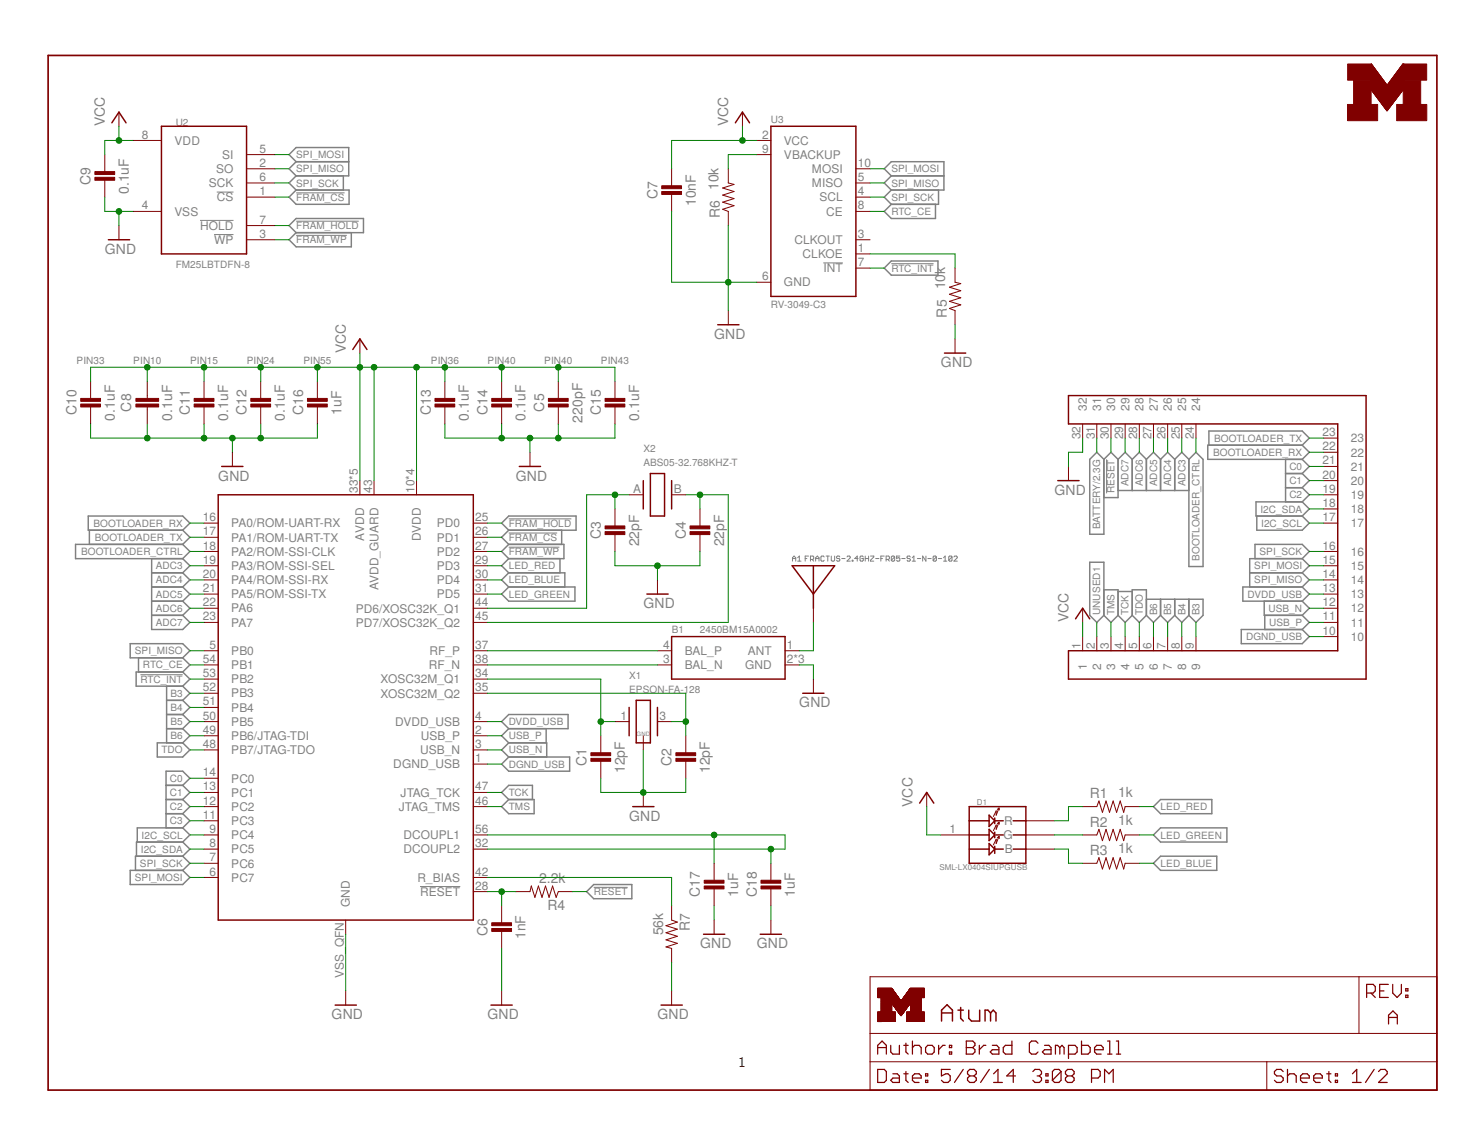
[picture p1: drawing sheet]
<svg xmlns="http://www.w3.org/2000/svg" width="279mm" height="216mm" viewBox="0 0 279 216" stroke-linecap="round" stroke-linejoin="round" font-family="sans-serif">
<defs><g id="words">
<text font-size="2.7" x="139" y="200.9">1</text>
<g font-size="2.6" fill="#808080">
<text x="19.7" y="23.8" transform="rotate(-90 19.7 23.8)">VCC</text>
<text x="137.1" y="23.8" transform="rotate(-90 137.1 23.8)">VCC</text>
<text x="17.1" y="34.8" transform="rotate(-90 17.1 34.8)">C9</text>
<text x="135.3" y="35.8" transform="rotate(-90 135.3 35.8)">10k</text>
<text x="24.3" y="36.5" transform="rotate(-90 24.3 36.5)">0.1uF</text>
<text x="123.8" y="37.5" transform="rotate(-90 123.8 37.5)">C7</text>
<text x="131" y="38.8" transform="rotate(-90 131 38.8)">10nF</text>
<text x="135.6" y="41.1" transform="rotate(-90 135.6 41.1)">R6</text>
<text x="19.7" y="47.8">GND</text>
<text x="177.9" y="54.5" transform="rotate(-90 177.9 54.5)">10k</text>
<text x="178.2" y="59.8" transform="rotate(-90 178.2 59.8)">R5</text>
<text x="134.5" y="63.8">GND</text>
<text x="65.1" y="66.4" transform="rotate(-90 65.1 66.4)">VCC</text>
<text x="177.2" y="69.1">GND</text>
<text x="24.7" y="77.5" transform="rotate(-90 24.7 77.5)">C8</text>
<text x="102.4" y="77.5" transform="rotate(-90 102.4 77.5)">C5</text>
<text x="14.4" y="78.2" transform="rotate(-90 14.4 78.2)">C10</text>
<text x="21.6" y="79.2" transform="rotate(-90 21.6 79.2)">0.1uF</text>
<text x="32.4" y="79.2" transform="rotate(-90 32.4 79.2)">0.1uF</text>
<text x="35.7" y="78.2" transform="rotate(-90 35.7 78.2)">C11</text>
<text x="42.9" y="79.2" transform="rotate(-90 42.9 79.2)">0.1uF</text>
<text x="46.4" y="78.2" transform="rotate(-90 46.4 78.2)">C12</text>
<text x="53.6" y="79.2" transform="rotate(-90 53.6 79.2)">0.1uF</text>
<text x="57.1" y="78.2" transform="rotate(-90 57.1 78.2)">C16</text>
<text x="64.3" y="78.1" transform="rotate(-90 64.3 78.1)">1uF</text>
<text x="81.1" y="78.2" transform="rotate(-90 81.1 78.2)">C13</text>
<text x="88.3" y="79.2" transform="rotate(-90 88.3 79.2)">0.1uF</text>
<text x="91.8" y="78.2" transform="rotate(-90 91.8 78.2)">C14</text>
<text x="99" y="79.2" transform="rotate(-90 99 79.2)">0.1uF</text>
<text x="109.6" y="79.5" transform="rotate(-90 109.6 79.5)">220pF</text>
<text x="113.1" y="78.2" transform="rotate(-90 113.1 78.2)">C15</text>
<text x="120.3" y="79.2" transform="rotate(-90 120.3 79.2)">0.1uF</text>
<text x="41.1" y="90.5">GND</text>
<text x="97.1" y="90.5">GND</text>
<text x="198.5" y="93.1">GND</text>
<text x="113.1" y="101.5" transform="rotate(-90 113.1 101.5)">C3</text>
<text x="129.1" y="101.5" transform="rotate(-90 129.1 101.5)">C4</text>
<text x="120.3" y="102.8" transform="rotate(-90 120.3 102.8)">22pF</text>
<text x="136.3" y="102.8" transform="rotate(-90 136.3 102.8)">22pF</text>
<text x="121.1" y="114.5">GND</text>
<text x="201.2" y="117.1" transform="rotate(-90 201.2 117.1)">VCC</text>
<text x="150.5" y="133.2">GND</text>
<text x="110.4" y="144.2" transform="rotate(-90 110.4 144.2)">C1</text>
<text x="117.6" y="145.5" transform="rotate(-90 117.6 145.5)">12pF</text>
<text x="126.5" y="144.2" transform="rotate(-90 126.5 144.2)">C2</text>
<text x="133.7" y="145.5" transform="rotate(-90 133.7 145.5)">12pF</text>
<text x="210.5" y="150">1k</text>
<text x="118.5" y="154.5">GND</text>
<text x="171.8" y="151.8" transform="rotate(-90 171.8 151.8)">VCC</text>
<text x="205.2" y="150.3">R1</text>
<text x="205.2" y="155.6">R2</text>
<text x="210.5" y="155.3">1k</text>
<text x="205.2" y="160.9">R3</text>
<text x="210.5" y="160.6">1k</text>
<text x="101.5" y="166.2">2.2k</text>
<text x="103.1" y="171.3">R4</text>
<text x="131.8" y="168.9" transform="rotate(-90 131.8 168.9)">C17</text>
<text x="139" y="168.8" transform="rotate(-90 139 168.8)">1uF</text>
<text x="142.5" y="168.9" transform="rotate(-90 142.5 168.9)">C18</text>
<text x="149.7" y="168.8" transform="rotate(-90 149.7 168.8)">1uF</text>
<text x="91.8" y="176.2" transform="rotate(-90 91.8 176.2)">C6</text>
<text x="99" y="176.8" transform="rotate(-90 99 176.8)">1nF</text>
<text x="124.8" y="176.1" transform="rotate(-90 124.8 176.1)">56k</text>
<text x="129.9" y="175.2" transform="rotate(-90 129.9 175.2)">R7</text>
<text x="131.8" y="178.5">GND</text>
<text x="142.5" y="178.5">GND</text>
<text x="62.4" y="191.9">GND</text>
<text x="91.8" y="191.9">GND</text>
<text x="123.8" y="191.9">GND</text>
</g>
<g font-size="2.2" fill="#808080">
<text x="26.7" y="26.1">8</text>
<text x="32.9" y="27.2">VDD</text>
<text x="41.8" y="29.9">SI</text>
<text x="48.9" y="28.7">5</text>
<text x="143.5" y="26.1">2</text>
<text x="143.5" y="28.7">9</text>
<text x="147.6" y="27.2">VCC</text>
<text x="147.6" y="29.9">VBACKUP</text>
<text x="39.3" y="35.3">SCK</text>
<text x="40.7" y="32.6">SO</text>
<text x="48.9" y="31.4">2</text>
<text x="48.9" y="34.1">6</text>
<text x="152.9" y="32.6">MOSI</text>
<text x="152.9" y="35.3">MISO</text>
<text x="161.5" y="31.4">10</text>
<text x="161.5" y="34.1">5</text>
<text x="26.7" y="39.4">4</text>
<text x="32.9" y="40.6">VSS</text>
<text x="40.8" y="37.9">CS</text>
<text x="48.9" y="36.7">1</text>
<text x="154.3" y="37.9">SCL</text>
<text x="155.5" y="40.6">CE</text>
<text x="161.5" y="36.7">4</text>
<text x="161.5" y="39.4">8</text>
<text x="37.7" y="43.3">HOLD</text>
<text x="40.3" y="45.9">WP</text>
<text x="48.9" y="42.1">7</text>
<text x="48.9" y="44.7">3</text>
<text x="149.6" y="45.9">CLKOUT</text>
<text x="161.5" y="44.7">3</text>
<text x="161.5" y="47.4">1</text>
<text x="143.5" y="52.7">6</text>
<text x="147.6" y="53.9">GND</text>
<text x="151.1" y="48.6">CLKOE</text>
<text x="155" y="51.3">INT</text>
<text x="161.5" y="50.1">7</text>
<text x="204.6" y="77.3" transform="rotate(-90 204.6 77.3)">32</text>
<text x="207.3" y="77.3" transform="rotate(-90 207.3 77.3)">31</text>
<text x="210" y="77.3" transform="rotate(-90 210 77.3)">30</text>
<text x="212.6" y="77.3" transform="rotate(-90 212.6 77.3)">29</text>
<text x="215.3" y="77.3" transform="rotate(-90 215.3 77.3)">28</text>
<text x="218" y="77.3" transform="rotate(-90 218 77.3)">27</text>
<text x="220.6" y="77.3" transform="rotate(-90 220.6 77.3)">26</text>
<text x="223.3" y="77.3" transform="rotate(-90 223.3 77.3)">25</text>
<text x="226" y="77.3" transform="rotate(-90 226 77.3)">24</text>
<text x="203.5" y="82.7" transform="rotate(-90 203.5 82.7)">32</text>
<text x="206.1" y="82.7" transform="rotate(-90 206.1 82.7)">31</text>
<text x="208.8" y="82.7" transform="rotate(-90 208.8 82.7)">30</text>
<text x="211.5" y="82.7" transform="rotate(-90 211.5 82.7)">29</text>
<text x="214.1" y="82.7" transform="rotate(-90 214.1 82.7)">28</text>
<text x="216.8" y="82.7" transform="rotate(-90 216.8 82.7)">27</text>
<text x="219.5" y="82.7" transform="rotate(-90 219.5 82.7)">26</text>
<text x="222.1" y="82.7" transform="rotate(-90 222.1 82.7)">25</text>
<text x="224.8" y="82.7" transform="rotate(-90 224.8 82.7)">24</text>
<text x="249" y="82.1">23</text>
<text x="254.3" y="83.3">23</text>
<text x="249" y="87.4">21</text>
<text x="249" y="84.8">22</text>
<text x="254.3" y="88.6">21</text>
<text x="254.3" y="85.9">22</text>
<text x="67.4" y="92.8" transform="rotate(-90 67.4 92.8)">33*5</text>
<text x="70.1" y="92.8" transform="rotate(-90 70.1 92.8)">43</text>
<text x="78.1" y="92.8" transform="rotate(-90 78.1 92.8)">10*4</text>
<text x="119.2" y="92.8">A</text>
<text x="126.8" y="92.8">B</text>
<text x="249" y="95.4">18</text>
<text x="249" y="92.8">19</text>
<text x="249" y="90.1">20</text>
<text x="254.3" y="93.9">19</text>
<text x="254.3" y="91.3">20</text>
<text x="38.2" y="98.1">16</text>
<text x="38.2" y="100.8">17</text>
<text x="43.5" y="99.3">PA0/ROM-UART-RX</text>
<text x="43.5" y="101.9">PA1/ROM-UART-TX</text>
<text x="68.6" y="101.7" transform="rotate(-90 68.6 101.7)">AVDD</text>
<text x="79.2" y="101.9" transform="rotate(-90 79.2 101.9)">DVDD</text>
<text x="82.3" y="99.3">PD0</text>
<text x="82.3" y="102">PD1</text>
<text x="89.5" y="98.1">25</text>
<text x="89.5" y="100.8">26</text>
<text x="249" y="98.1">17</text>
<text x="254.3" y="99.3">17</text>
<text x="254.3" y="96.6">18</text>
<text x="38.2" y="103.4">18</text>
<text x="38.2" y="106.1">19</text>
<text x="43.5" y="104.6">PA2/ROM-SSI-CLK</text>
<text x="43.5" y="107.3">PA3/ROM-SSI-SEL</text>
<text x="82.3" y="104.6">PD2</text>
<text x="82.3" y="107.3">PD3</text>
<text x="89.5" y="103.4">27</text>
<text x="89.5" y="106.1">29</text>
<text x="249" y="106.1">15</text>
<text x="249" y="103.4">16</text>
<text x="254.3" y="107.3">15</text>
<text x="254.3" y="104.6">16</text>
<text x="38.2" y="108.8">20</text>
<text x="38.2" y="111.4">21</text>
<text x="43.5" y="109.9">PA4/ROM-SSI-RX</text>
<text x="43.5" y="112.6">PA5/ROM-SSI-TX</text>
<text x="71.2" y="111.1" transform="rotate(-90 71.2 111.1)">AVDD_GUARD</text>
<text x="82.3" y="110">PD4</text>
<text x="82.3" y="112.6">PD5</text>
<text x="89.5" y="108.8">30</text>
<text x="89.5" y="111.4">31</text>
<text x="249" y="111.4">13</text>
<text x="249" y="108.8">14</text>
<text x="254.3" y="112.6">13</text>
<text x="254.3" y="109.9">14</text>
<text x="38.2" y="114.1">22</text>
<text x="38.2" y="116.8">23</text>
<text x="43.5" y="115.3">PA6</text>
<text x="43.5" y="118">PA7</text>
<text x="67" y="115.3">PD6/XOSC32K_Q1</text>
<text x="67" y="118">PD7/XOSC32K_Q2</text>
<text x="89.5" y="114.1">44</text>
<text x="89.5" y="116.8">45</text>
<text x="249" y="119.4">10</text>
<text x="249" y="116.8">11</text>
<text x="249" y="114.1">12</text>
<text x="254.3" y="118">11</text>
<text x="254.3" y="115.3">12</text>
<text x="38.2" y="124.8">54</text>
<text x="39.5" y="122.1">5</text>
<text x="43.5" y="123.3">PB0</text>
<text x="43.5" y="126">PB1</text>
<text x="80.7" y="126">RF_N</text>
<text x="80.9" y="123.3">RF_P</text>
<text x="89.5" y="124.8">38</text>
<text x="89.5" y="122.1">37</text>
<text x="124.8" y="122.1">4</text>
<text x="124.8" y="124.8">3</text>
<text x="128.9" y="123.3">BAL_P</text>
<text x="128.9" y="126">BAL_N</text>
<text x="140.3" y="126">GND</text>
<text x="140.8" y="123.3">ANT</text>
<text x="148.2" y="122.1">1</text>
<text x="148.2" y="124.8">2*3</text>
<text x="203.5" y="122.1" transform="rotate(-90 203.5 122.1)">1</text>
<text x="206.1" y="122.1" transform="rotate(-90 206.1 122.1)">2</text>
<text x="208.8" y="122.1" transform="rotate(-90 208.8 122.1)">3</text>
<text x="211.5" y="122.1" transform="rotate(-90 211.5 122.1)">4</text>
<text x="214.1" y="122.1" transform="rotate(-90 214.1 122.1)">5</text>
<text x="216.8" y="122.1" transform="rotate(-90 216.8 122.1)">6</text>
<text x="219.5" y="122.1" transform="rotate(-90 219.5 122.1)">7</text>
<text x="222.1" y="122.1" transform="rotate(-90 222.1 122.1)">8</text>
<text x="224.8" y="122.1" transform="rotate(-90 224.8 122.1)">9</text>
<text x="254.3" y="120.6">10</text>
<text x="38.2" y="127.4">53</text>
<text x="38.2" y="130.1">52</text>
<text x="43.5" y="128.6">PB2</text>
<text x="43.5" y="131.3">PB3</text>
<text x="71.7" y="128.6">XOSC32M_Q1</text>
<text x="71.7" y="131.3">XOSC32M_Q2</text>
<text x="89.5" y="127.4">34</text>
<text x="89.5" y="130.1">35</text>
<text x="204.6" y="126.2" transform="rotate(-90 204.6 126.2)">1</text>
<text x="207.3" y="126.2" transform="rotate(-90 207.3 126.2)">2</text>
<text x="210" y="126.2" transform="rotate(-90 210 126.2)">3</text>
<text x="212.6" y="126.2" transform="rotate(-90 212.6 126.2)">4</text>
<text x="215.3" y="126.2" transform="rotate(-90 215.3 126.2)">5</text>
<text x="218" y="126.2" transform="rotate(-90 218 126.2)">6</text>
<text x="220.6" y="126.2" transform="rotate(-90 220.6 126.2)">7</text>
<text x="223.3" y="126.2" transform="rotate(-90 223.3 126.2)">8</text>
<text x="226" y="126.2" transform="rotate(-90 226 126.2)">9</text>
<text x="38.2" y="132.8">51</text>
<text x="38.2" y="135.5">50</text>
<text x="43.5" y="134">PB4</text>
<text x="43.5" y="136.6">PB5</text>
<text x="74.4" y="136.6">DVDD_USB</text>
<text x="89.5" y="135.5">4</text>
<text x="116.8" y="135.5">1</text>
<text x="124.2" y="135.5">3</text>
<text x="38.2" y="138.1">49</text>
<text x="38.2" y="140.8">48</text>
<text x="43.5" y="139.3">PB6/JTAG-TDI</text>
<text x="43.5" y="142">PB7/JTAG-TDO</text>
<text x="79.1" y="142">USB_N</text>
<text x="79.2" y="139.3">USB_P</text>
<text x="89.5" y="138.1">2</text>
<text x="89.5" y="140.8">3</text>
<text x="89.5" y="143.5">1</text>
<text x="38.2" y="146.1">14</text>
<text x="38.2" y="148.8">13</text>
<text x="43.5" y="147.3">PC0</text>
<text x="43.5" y="150">PC1</text>
<text x="74" y="144.6">DGND_USB</text>
<text x="75.4" y="150">JTAG_TCK</text>
<text x="89.5" y="148.8">47</text>
<text x="38.2" y="151.5">12</text>
<text x="38.2" y="154.1">11</text>
<text x="43.5" y="152.6">PC2</text>
<text x="43.5" y="155.3">PC3</text>
<text x="75.1" y="152.6">JTAG_TMS</text>
<text x="89.5" y="151.5">46</text>
<text x="189.1" y="155.3">R</text>
<text x="39.5" y="156.8">9</text>
<text x="39.5" y="159.5">8</text>
<text x="43.5" y="158">PC4</text>
<text x="43.5" y="160.6">PC5</text>
<text x="76" y="158">DCOUPL1</text>
<text x="76" y="160.6">DCOUPL2</text>
<text x="89.5" y="156.8">56</text>
<text x="89.5" y="159.5">32</text>
<text x="178.8" y="156.8">1</text>
<text x="189" y="158">G</text>
<text x="189.2" y="160.6">B</text>
<text x="39.5" y="162.1">7</text>
<text x="39.5" y="164.8">6</text>
<text x="43.5" y="163.3">PC6</text>
<text x="43.5" y="166">PC7</text>
<text x="78.6" y="166">R_BIAS</text>
<text x="89.5" y="164.8">42</text>
<text x="89.5" y="167.5">28</text>
<text x="65.9" y="170.7" transform="rotate(-90 65.9 170.7)">GND</text>
<text x="79.1" y="168.6">RESET</text>
<text x="64.7" y="184.1" transform="rotate(-90 64.7 184.1)">VSS_QFN</text>
</g>
<g font-size="1.9" fill="#808080">
<text x="33.1" y="23.8">U2</text>
<text x="145.1" y="23.2">U3</text>
<text x="55.8" y="29.8">SPI_MOSI</text>
<text x="55.8" y="35.1">SPI_SCK</text>
<text x="55.8" y="32.4">SPI_MISO</text>
<text x="167.8" y="32.4">SPI_MOSI</text>
<text x="167.8" y="35.1">SPI_MISO</text>
<text x="55.8" y="37.8">FRAM_CS</text>
<text x="167.8" y="37.8">SPI_SCK</text>
<text x="167.8" y="40.5">RTC_CE</text>
<text x="55.8" y="43.1">FRAM_HOLD</text>
<text x="55.8" y="45.8">FRAM_WP</text>
<text x="33.1" y="50.5">FM25LBTDFN-8</text>
<text x="167.8" y="51.1">RTC_INT</text>
<text x="145.1" y="57.9">RV-3049-C3</text>
<text x="14.4" y="68.6">PIN33</text>
<text x="25.1" y="68.6">PIN10</text>
<text x="35.8" y="68.6">PIN15</text>
<text x="46.4" y="68.6">PIN24</text>
<text x="57.1" y="68.6">PIN55</text>
<text x="81.1" y="68.6">PIN36</text>
<text x="91.8" y="68.6">PIN40</text>
<text x="102.5" y="68.6">PIN40</text>
<text x="113.1" y="68.6">PIN43</text>
<text x="228.6" y="83.1">BOOTLOADER_TX</text>
<text x="121.1" y="87.8">ABS05-32.768KHZ-T</text>
<text x="121.1" y="85.1">X2</text>
<text x="228.4" y="85.8">BOOTLOADER_RX</text>
<text x="242.8" y="88.5">C0</text>
<text x="209.8" y="92.9" transform="rotate(-90 209.8 92.9)">RESET</text>
<text x="212.5" y="91.5" transform="rotate(-90 212.5 91.5)">ADC7</text>
<text x="215.2" y="91.5" transform="rotate(-90 215.2 91.5)">ADC6</text>
<text x="217.8" y="91.5" transform="rotate(-90 217.8 91.5)">ADC5</text>
<text x="220.5" y="91.5" transform="rotate(-90 220.5 91.5)">ADC4</text>
<text x="223.2" y="91.5" transform="rotate(-90 223.2 91.5)">ADC3</text>
<text x="242.8" y="91.1">C1</text>
<text x="242.8" y="93.8">C2</text>
<text x="17.6" y="99.1">BOOTLOADER_RX</text>
<text x="17.8" y="101.8">BOOTLOADER_TX</text>
<text x="95.8" y="101.8">FRAM_CS</text>
<text x="95.8" y="99.1">FRAM_HOLD</text>
<text x="207.2" y="99.6" transform="rotate(-90 207.2 99.6)">BATTERY/2.3G</text>
<text x="237.3" y="96.5">I2C_SDA</text>
<text x="237.4" y="99.1">I2C_SCL</text>
<text x="15.3" y="104.5">BOOTLOADER_CTRL</text>
<text x="29.3" y="107.1">ADC3</text>
<text x="95.8" y="104.5">FRAM_WP</text>
<text x="95.8" y="107.1">LED_RED</text>
<text x="225.8" y="105.6" transform="rotate(-90 225.8 105.6)">BOOTLOADER_CTRL</text>
<text x="236.2" y="107.1">SPI_MOSI</text>
<text x="237.1" y="104.5">SPI_SCK</text>
<text x="29.3" y="109.8">ADC4</text>
<text x="29.3" y="112.5">ADC5</text>
<text x="95.8" y="109.8">LED_BLUE</text>
<text x="95.8" y="112.5">LED_GREEN</text>
<text x="234.9" y="112.5">DVDD_USB</text>
<text x="236.2" y="109.8">SPI_MISO</text>
<text x="29.3" y="115.1">ADC6</text>
<text x="29.3" y="117.8">ADC7</text>
<text x="126.5" y="119.2">B1</text>
<text x="131.8" y="119.2">2450BM15A0002</text>
<text x="207.2" y="115.8" transform="rotate(-90 207.2 115.8)">UNUSED1</text>
<text x="209.8" y="115.8" transform="rotate(-90 209.8 115.8)">TMS</text>
<text x="212.5" y="115.8" transform="rotate(-90 212.5 115.8)">TCK</text>
<text x="215.2" y="115.8" transform="rotate(-90 215.2 115.8)">TDO</text>
<text x="217.8" y="115.8" transform="rotate(-90 217.8 115.8)">B6</text>
<text x="220.5" y="115.8" transform="rotate(-90 220.5 115.8)">B5</text>
<text x="223.2" y="115.8" transform="rotate(-90 223.2 115.8)">B4</text>
<text x="225.8" y="115.8" transform="rotate(-90 225.8 115.8)">B3</text>
<text x="238.8" y="115.1">USB_N</text>
<text x="238.9" y="117.8">USB_P</text>
<text x="25.4" y="123.2">SPI_MISO</text>
<text x="26.9" y="125.8">RTC_CE</text>
<text x="234.6" y="120.5">DGND_USB</text>
<text x="26.5" y="128.5">RTC_INT</text>
<text x="32.1" y="131.2">B3</text>
<text x="118.5" y="130.5">EPSON-FA-128</text>
<text x="118.5" y="127.8">X1</text>
<text x="32.1" y="133.8">B4</text>
<text x="32.1" y="136.5">B5</text>
<text x="95.8" y="136.5">DVDD_USB</text>
<text x="30.4" y="141.8">TDO</text>
<text x="32.1" y="139.2">B6</text>
<text x="95.8" y="141.8">USB_N</text>
<text x="95.8" y="139.2">USB_P</text>
<text x="32" y="147.2">C0</text>
<text x="32" y="149.8">C1</text>
<text x="95.8" y="149.8">TCK</text>
<text x="95.8" y="144.5">DGND_USB</text>
<text x="32" y="152.5">C2</text>
<text x="32" y="155.2">C3</text>
<text x="95.8" y="152.5">TMS</text>
<text x="218.5" y="152.5">LED_RED</text>
<text x="26.5" y="160.5">I2C_SDA</text>
<text x="26.7" y="157.8">I2C_SCL</text>
<text x="218.5" y="157.8">LED_GREEN</text>
<text x="25.4" y="165.8">SPI_MOSI</text>
<text x="26.4" y="163.2">SPI_SCK</text>
<text x="218.5" y="163.2">LED_BLUE</text>
<text x="111.8" y="168.5">RESET</text>
</g>
<g font-size="1.5" fill="#808080">
<text x="183.9" y="151.6">D1</text>
<text x="176.9" y="163.8">SML-LX0404SIUPGUSB</text>
</g>
<text font-size="1.1" fill="#808080" x="119.9" y="138.5">GND</text>
</g></defs>
<g fill="none" stroke="#808080" stroke-width=".19">
<path d="M40.8 36.2h3.2M55.8 36.3h9.1M37.7 41.5h6.3M40.3 44.2h3.7M55.8 41.6h11.7M55.8 44.3h9.5M155 49.5h3.7M167.8 49.6h8M95.8 97.7h11.8M208.3 86.5v6.4M95.8 100.3h9.1M95.8 103h9.5"/>
<path d="M149.2 105.1h.6M149.2 105.6v-.6l.3-.3 .3 .3v.6M150.2 105.6h.6M150.2 105l.3-.3v.9M151.6 105.1h.3M152.2 104.7h-.6v.9M152.6 105.3h.5l.1-.2-.1-.4h-.5v.9M152.9 105.3l.3 .3M153.6 105.1h.6M153.6 105.6v-.6l.3-.3 .3 .3v.6M155.2 104.8l-.2-.1h-.3l-.1 .1v.7l.1 .1h.3l.2-.1M155.5 104.7h.6"/>
<path d="M155.9 104.7v.9M156.5 104.7v.8l.2 .1h.3l.1-.1v-.8M158.1 104.8l-.1-.1h-.4l-.1 .3 .1 .1h.4l.1 .4-.1 .1h-.4l-.1-.1M158.5 105.1h.6M159.5 104.8l.1-.1h.3l.2 .1-.6 .8h.6M160.4 105.5h.2v.1h-.2zM161.6 105.1h-.7l.5-.4v.9M162.5 104.8l-.1-.1h-.3l-.2 .1v.7l.2 .1h.3l.1-.5h-.3M162.9 105.1h.6M162.9 104.7v.9M163.5 104.7v.9M163.9 104.7h.6v.1l-.6 .7v.1h.6"/>
<path d="M164.9 105.1h.6M165.8 105.1h.4M166.5 104.7h-.7v.9M166.8 105.3h.5l.1-.2-.1-.4h-.5v.9M167.2 105.3l.2 .3M168.4 104.8l-.1-.1h-.3l-.2 .1v.7M168.4 104.8v.7l-.1 .1h-.3l-.2-.1M168.4 104.8l-.6 .7M169.4 104.7h-.6v.4l.5-.1 .1 .1v.4l-.1 .1h-.3l-.2-.1M169.8 105.1h.6M171.4 104.8l-.2-.1h-.3l-.1 .3 .1 .1h.3l.2 .4-.2 .1h-.3l-.1-.1M171.7 105.6h.7"/>
<path d="M171.7 105l.4-.3v.9M172.7 105.1h.7M174.3 104.7v.9l-.6-.9v.9M174.7 105.1h.6M176.3 104.8l-.2-.1h-.3l-.1 .1v.7M176.3 104.8v.7l-.2 .1h-.3l-.1-.1M176.3 104.8l-.6 .7M176.7 105.1h.6M177.7 105.6h.6M177.7 105l.2-.3v.9M179.2 104.8l-.1-.1h-.3l-.2 .1v.7M179.2 104.8v.7l-.1 .1h-.3l-.2-.1"/>
<path d="M179.2 104.8l-.6 .7M179.6 104.8l.2-.1h.3l.1 .1-.6 .8h.6M26.4 127h8M79.1 166.9h7.6M111.8 167h6.4"/>
</g>
<g fill="none" stroke="#808080" stroke-width=".28">
<path d="M55.8 35.8h9.9v2.7h-9.9l-1.4-1.4zM55.8 33.1l-1.4 1.3 1.4 1.4M55.8 30.4l-1.4-1.3 1.4-1.3h9.9v5.3h-9.9M55.8 30.4h9.9M55.8 30.4l-1.4 1.4 1.4 1.3M64.6 33.1v2.7M167.8 33.1l-1.3-1.3 1.3-1.4h9.9v5.4h-9.9M167.8 38.5l-1.3 1.3 1.3 1.3h8.3v-2.6M167.8 33.1h9.9M167.8 35.8l-1.3 1.3 1.3 1.4M167.8 33.1l-1.3 1.3 1.3 1.4M176.7 35.8v2.7h-8.9"/>
<path d="M54.4 42.5l1.4-1.4h12.6v2.7h-12.6zM55.8 43.8l-1.4 1.3 1.4 1.4h10.3v-2.7M166.5 50.5l1.3-1.4h8.8v2.7h-8.8zM16.6 97.1h17.8l1.4 1.4-1.4 1.3h-17.8zM16.8 99.8v2.7M34.4 99.8l1.4 1.3-1.4 1.4M95.8 97.1h12.7v2.7h-12.7l-1.4-1.3zM95.8 99.8l-1.4 1.3 1.4 1.4M105.7 99.8v2.7M205.2 86.5l1.3-1.4 1.3 1.4v14.1h-2.6zM207.8 86.5l1.4-1.4 1.3 1.4M210.5 86.5v7.2h-2.7"/>
<path d="M210.5 92.3h13.3M210.5 86.5l1.3-1.4 1.4 1.4M213.2 86.5v5.8M213.2 86.5l1.3-1.4 1.3 1.4M215.8 86.5v5.8M215.8 86.5l1.4-1.4 1.3 1.4M218.5 86.5l1.3-1.4 1.4 1.4M218.5 86.5v5.8M221.2 86.5l1.3-1.4 1.3 1.4M221.2 86.5v5.8M223.8 86.5l1.4-1.4 1.3 1.4v20.1h-2.7zM227.6 83.8v-2.7h17.6l1.3 1.4-1.3 1.3"/>
<path d="M236.6 97.1v2.7h8.6l1.3-1.3-1.3-1.4M242 89.1h3.2M242 86.5v8M242 91.8h3.2M245.2 94.5h-8.7v2.6h8.7M245.2 83.8l1.3 1.3-1.3 1.4M245.2 83.8h-17.8v2.7h17.8M245.2 86.5l1.3 1.3-1.3 1.3M245.2 89.1l1.3 1.4-1.3 1.3M245.2 91.8l1.3 1.3-1.3 1.4M245.2 94.5l1.3 1.3-1.3 1.3M28.6 107.8h5.8"/>
<path d="M28.6 105.2v13.3h5.8l1.4-1.3-1.4-1.4M28.6 110.5h5.8M28.6 113.2h5.8M28.6 115.8h5.8M34.4 102.5h-20.2v2.7h20.2M34.4 102.5l1.4 1.3-1.4 1.4M34.4 105.2l1.4 1.3-1.4 1.3M34.4 107.8l1.4 1.4-1.4 1.3M34.4 110.5l1.4 1.3-1.4 1.4M34.4 113.2l1.4 1.3-1.4 1.3M95.8 102.5h10.4v2.7h-10.4M95.8 102.5l-1.4 1.3 1.4 1.4"/>
<path d="M95.8 107.8h10.5v2.7M95.8 110.5h12.4v2.7h-12.4l-1.4-1.4zM95.8 107.8l-1.4 1.4 1.4 1.3M95.8 105.2l-1.4 1.3 1.4 1.3M105.4 105.2v2.6M205.2 105.8h2.6v10l-1.3 1.4-1.3-1.4zM207.8 111h2.7v4.8M207.8 115.8l1.4 1.4 1.3-1.4M210.5 115.8l1.3 1.4 1.4-1.4M210.5 111.3h2.7M213.2 115.8l1.3 1.4 1.3-1.4M213.2 115.8v-4.8h2.6v4.8"/>
<path d="M215.8 112.8h10.7v3l-1.3 1.4-1.4-1.4M215.8 115.8l1.4 1.4 1.3-1.4M218.5 112.8v3M218.5 115.8l1.3 1.4 1.4-1.4M221.2 112.8v3M221.2 115.8l1.3 1.4 1.3-1.4M223.8 112.8v3M233.7 118.5h11.5l1.3 1.3-1.3 1.4h-11.5zM235.3 107.8h9.9M236.3 105.2v-2.7h8.9l1.3 1.3-1.3 1.4M238 113.2v2.6h7.2M238.1 115.8v2.7"/>
<path d="M245.2 105.2h-9.9v5.3M245.2 110.5h-11.2v2.7h11.2M245.2 105.2l1.3 1.3-1.3 1.3M245.2 107.8l1.3 1.4-1.3 1.3M245.2 113.2l1.3 1.3-1.3 1.3M245.2 115.8l1.3 1.4-1.3 1.3M245.2 110.5l1.3 1.3-1.3 1.4M24.5 121.2h9.9l1.4 1.3-1.4 1.3h-9.9zM26.1 123.8v2.7M29.6 139.8h4.8l1.4 1.4-1.4 1.3h-4.8zM31.4 131.8h3M31.4 129.2v10.6"/>
<path d="M31.4 134.5h3M31.4 137.2h3M34.4 126.5l1.4 1.3-1.4 1.4M34.4 126.5h-8.8v2.7h8.8M34.4 129.2l1.4 1.3-1.4 1.3M34.4 131.8l1.4 1.4-1.4 1.3M34.4 134.5l1.4 1.3-1.4 1.4M34.4 137.2l1.4 1.3-1.4 1.3M34.4 123.8l1.4 1.4-1.4 1.3M94.4 135.8l1.4-1.3h11.2v2.7h-11.2zM95.8 139.8h7.1v2.7M95.8 139.8l-1.4 1.4 1.4 1.3"/>
<path d="M95.8 137.2l-1.4 1.3 1.4 1.3M102.8 137.2v2.6M31.3 147.8h3.1M31.3 150.5h3.1M31.3 153.2h3.1M34.4 147.8l1.4-1.3-1.4-1.3h-3.1v10.6M34.4 147.8l1.4 1.4-1.4 1.3M34.4 150.5l1.4 1.3-1.4 1.4M34.4 158.5l1.4 1.3-1.4 1.4M34.4 158.5h-8.7v2.7M34.4 155.8h-8.6v2.7M34.4 155.8l1.4 1.4-1.4 1.3"/>
<path d="M34.4 153.2l1.4 1.3-1.4 1.3M95.8 150.5l-1.4-1.3 1.4-1.4h4.4v2.7M95.8 150.5h4.8v2.7h-4.8l-1.4-1.4zM95.8 142.5h11.5v2.7h-11.5l-1.4-1.4zM217.2 157.2l1.3-1.4h12.5v2.7h-12.5zM218.5 150.5h9.7v2.7h-9.7l-1.3-1.4zM24.5 163.8h9.9l1.4 1.4-1.4 1.3h-9.9zM34.4 161.2h-8.9v2.6M34.4 161.2l1.4 1.3-1.4 1.3M110.4 167.8l1.4-1.3h7.2v2.7h-7.2zM218.5 161.2h10.6v2.6h-10.6l-1.3-1.3z"/>
</g>
<path d="M9.1 10.4h261.4v194.8h-261.4z" fill="none" stroke="#800000" stroke-width=".32"/>
<g fill="none" stroke="#800000" stroke-width=".19">
<path d="M258.1 16.9l3 4 3.1-4M258.1 16.8h6.2M258.1 16.7h6.2M258.1 16.6h6.2M258.1 16.5h6.2M258.1 16.4h6.2M258.1 16.3h6.2M258.1 16.2h6.2M258.1 16.1h6.2M258.1 16l6.2 .1M258.1 16h3M258.1 15.9l3 .1"/>
<path d="M258.1 15.9h2.9M258.1 15.8h2.9M258.1 15.7l2.8 .1M258.1 15.7h2.8M258.1 15.6h2.8M258.1 15.6h2.7M258.1 15.5h2.7M258.1 15.5h2.6M258.1 15.4l2.6 .1M258.1 15.4h2.6M258.1 15.3l2.5 .1M258.1 15.3h2.5"/>
<path d="M258.1 15.2l2.5 .1M258.1 15.2h2.4M258.1 15.1l2.4 .1M258.1 15.1h2.4M258.2 12.1l3 4 2.9-4h.2v4.8h-6.2zM258.2 16.9h6M258.2 15h2.2M258.2 15h2.1M258.2 14.9h2.1M258.2 14.8h2.1M258.2 14.8h2M258.2 14.7l2 .1"/>
<path d="M258.2 14.7h1.9M258.2 14.6h1.9M258.2 14.5h1.8M258.2 14.4h1.8M258.2 14.4h1.7M258.2 14.3h1.7M258.2 14.2h1.6M258.2 14.1h1.5M258.2 14h1.5M258.2 14h1.4M258.2 13.9h1.4M258.2 13.8h1.3"/>
<path d="M258.2 13.8h1.2M258.2 13.7h1.2M258.2 13.6h1.2M258.2 13.6h1.1M258.2 13.5h1.1M258.2 13.5h1M258.2 13.4h1M258.2 13.3h.9M258.2 13.2h.9M258.2 13.2h.8M258.2 13.1h.8M258.2 13l.7 .1"/>
<path d="M258.2 13h.7M258.2 13h.6M258.2 12.9h.6M258.2 12.8l.6 .1M258.2 12.8h.6M258.2 12.7l.5 .1M258.2 12.7h.5M258.2 12.6h.4M258.2 12.5h.4M258.2 12.5h.3M258.2 12.4h.3M258.2 12.4h.2"/>
<path d="M258.2 12.3h.2M258.2 12.2l.1 .1M258.2 12.2h.1M258.2 12.1h.1M258.2 16.9h5.9M258.2 17h5.9M258.3 17h5.8M258.3 17.1h5.7M258.4 17.1h5.6M258.4 17.2h5.5M258.4 17.3h5.5M258.5 17.3h5.3"/>
<path d="M258.5 17.4h5.3M258.6 17.4h5.2M258.6 17.5h5.1M258.7 17.5h5M258.7 17.6h4.9M258.7 17.7h4.9M258.8 17.7h4.7M258.8 17.8h4.7M258.9 17.8h4.5M258.9 17.9h4.5M259 17.9h4.4M259 18h4.3"/>
<path d="M259.1 18.1h4.1M259.1 18.2h4.1M259.2 18.3h3.9M259.3 18.4h3.7M259.4 18.5h3.6M259.4 18.5h3.5M259.4 18.6h3.5M259.5 18.6h3.3M259.5 18.7h3.3M259.6 18.8h3.1M259.7 18.9h3M259.7 18.9h2.9"/>
<path d="M259.7 19h2.9M259.8 19h2.7M259.8 19.1h2.7M259.8 19.1h2.6M259.9 19.2h2.5M260 19.3h2.3M260 19.4h2.3M260.1 19.5h2.1M260.2 19.6h1.9M260.2 19.7h1.8M260.3 19.7h1.7M260.3 19.8h1.6"/>
<path d="M260.4 19.9h1.5M261.2 16h3.1M261.3 15.9h3M261.3 15.8h3M261.4 15.8h2.9M261.4 15.7h2.9M261.5 15.7h2.8M261.5 15.6h2.8M261.6 15.5h2.7M261.7 15.4h2.6M261.7 15.3h2.6M261.8 15.2h2.5"/>
<path d="M261.9 15.1h2.4M261.9 15h2.4M262 15h2.3M262 14.9h2.3M262.1 14.8h2.2M262.2 14.7h2.1M262.2 14.6h2.1M262.2 19.4l-2.1 .1M262.3 14.6h2M262.3 14.5h2M262.4 14.4h1.9M262.4 14.3h1.9"/>
<path d="M262.5 14.2h1.8M262.6 14.2h1.7M262.6 14.1h1.7M262.7 14h1.6M262.7 13.9h1.6M262.8 13.9h1.5M262.8 13.8h1.5M262.9 13.8h1.4M262.9 13.7h1.4M263 13.6h1.3M263 13.5h1.3M263.1 13.5h1.2"/>
<path d="M263.1 13.4h1.2M263.2 13.4h1.1M263.2 13.3h1.1M263.3 18.1h-4.2M263.3 13.2h1M263.3 13.1h1M263.4 13.1h.9M263.4 13h.9M263.5 13h.8M263.5 12.9h.8M263.6 12.8h.7M263.7 12.7h.6"/>
<path d="M263.7 12.6h.6M263.8 12.6h.5M263.8 12.5h.5M263.8 12.4h.5M263.9 12.4h.4M263.9 12.3h.4M263.9 17.2h-5.5M264 12.3h.3M264 12.2h.3M264.1 12.1h.2M19.7 29.1v3.2M19.7 33.7v3.4"/>
<path d="M22.4 21.1v2.7M25.1 26.4h5.3M25.1 39.8h5.3M46.4 29.1h5.4M46.4 31.8h5.4M46.4 34.4h5.4M46.4 37.1h5.4M126.4 31.8v3.2M126.4 36.3v3.5M137.1 31.8v2.6l1.1 .3-2.1 .7 2.1 .6-2.1 .7 2.1 .7-2.1 .7 2.1 .6-2.1 .7 1 .4v2.7M139.8 21.1v2.7M142.5 26.4h2.6"/>
<path d="M142.5 29.1h2.6M161.1 39.8h2.7M161.1 31.8h2.7M161.1 34.4h2.7M161.1 37.1h2.7M260.5 20h1.3M260.6 20.1h1.1M260.6 20.2h1.1M260.7 20.2h.9M260.7 20.3h.9M260.8 20.4h.7M260.8 20.5h.6"/>
<path d="M260.9 20.5h.5M260.9 20.6h.5M260.9 20.6h.4M261 20.7h.3M261 20.7h.2M261.1 20.8h.1M22.4 42.5v2.6M46.4 42.5h5.4M46.4 45.1h5.4M137.1 58.5v2.6M142.5 53.1h2.6M161.1 45.1h2.7"/>
<path d="M161.1 47.8h2.7M161.1 50.5h2.7M179.8 50.5v2.6l1.1 .3-2.1 .7 2.1 .6-2.1 .7 2.1 .6-2.1 .7 2.1 .7-2.1 .7 1 .4v2.6M17.1 71.8v3.2M17.1 76.3v3.5M27.7 71.8v3.2M27.7 76.6v3.2M38.4 71.8v3.2M38.4 76.3v3.5M49.1 71.8v3.2M49.1 76.3v3.5M59.8 71.8v3.2"/>
<path d="M59.8 76.3v3.5M67.8 63.8v2.7M83.8 71.8v3.2M83.8 76.3v3.5M94.4 71.8v3.2M94.4 76.3v3.5M105.1 71.8v3.2M105.1 76.3v3.5M115.8 71.8v3.2M115.8 76.3v3.5M179.8 63.8v2.7M203.8 79.8v2.7"/>
<path d="M206.5 79.8v2.7M209.2 79.8v2.7M211.8 79.8v2.7M214.5 79.8v2.7M217.2 79.8v2.7M219.8 79.8v2.7M222.5 79.8v2.7M225.2 79.8v2.7M38.4 98.5h2.7M43.8 85.1v2.7M67.8 90.5v2.6M70.4 90.5v2.6"/>
<path d="M78.4 90.5v2.6M89.1 98.5h2.7M99.8 85.1v2.7M115.8 95.8v3.2M118.4 93.1h2.7M126.4 93.1h2.7M131.8 95.8v3.2M201.2 87.8v2.7M249.2 98.5h2.7M249.2 93.1h2.7M249.2 95.8h2.7M249.2 90.5h2.7"/>
<path d="M249.2 87.8h2.7M249.2 85.1h2.7M249.2 82.5h2.7M38.4 101.1h2.7M38.4 103.8h2.7M38.4 106.5h2.7M38.4 109.2h2.7M38.4 111.8h2.7M38.4 114.5h2.7M38.4 117.2h2.7M89.1 101.1h2.7M89.1 103.8h2.7"/>
<path d="M89.1 106.5h2.7M89.1 109.2h2.7M89.1 111.8h2.7M89.1 114.5h2.7M89.1 117.2h2.7M115.8 100.4v3.4M123.8 109.2v2.6M131.8 100.4v3.4M153.1 114.5v2.7M203.8 114.5v2.7M203.8 119.8v2.7M206.5 119.8v2.7"/>
<path d="M209.2 119.8v2.7M211.8 119.8v2.7M214.5 119.8v2.7M217.2 119.8v2.7M219.8 119.8v2.7M222.5 119.8v2.7M225.2 119.8v2.7M249.2 103.8h2.7M249.2 106.5h2.7M249.2 109.2h2.7M249.2 111.8h2.7M249.2 114.5h2.7"/>
<path d="M249.2 117.2h2.7M249.2 119.8h2.7M38.4 122.5h2.7M38.4 127.8h2.7M38.4 138.5h2.7M38.4 125.2h2.7M38.4 130.5h2.7M38.4 133.2h2.7M38.4 135.8h2.7M89.1 122.5h2.7M89.1 127.8h2.7M89.1 138.5h2.7"/>
<path d="M89.1 125.2h2.7M89.1 130.5h2.7M89.1 135.8h2.7M113.1 138.5v3.2M115.8 135.8h2.6M121.1 138.5v2.7M123.8 122.5h2.6M123.8 125.2h2.6M123.8 135.8h2.6M129.1 138.5v3.2M147.8 122.5h2.7M147.8 125.2h2.7"/>
<path d="M153.1 127.8v2.7M38.4 146.5h2.7M38.4 141.2h2.7M38.4 149.2h2.7M38.4 151.8h2.7M38.4 157.2h2.7M38.4 159.8h2.7M38.4 154.5h2.7M89.1 141.2h2.7M89.1 149.2h2.7M89.1 151.8h2.7M89.1 157.2h2.7"/>
<path d="M89.1 159.8h2.7M89.1 143.8h2.7M113.1 143v3.5M121.1 149.2v2.6M129.1 143v3.5M174.5 149.2v2.6M177.1 157.2h5.4M188.1 157.4l-.5 1.4v-.8l-.6 1M188.1 152.1l-.5 1.3v-.8l-.6 1.1M188.1 154.8l-.5 1.3v-.8l-.6 1.1M188.1 157.4l-.3 .3M188.1 157.4l.1 .4"/>
<path d="M188.1 154.8l-.3 .2M188.1 154.8l.1 .3M188.1 152.1l-.3 .3M188.1 152.1l.1 .4M193.1 157.2h5.4M193.1 159.8h5.4M193.1 154.5h5.4M203.8 151.8h2.7l.4-1 .7 2.1 .6-2.1 .7 2.1 .7-2.1 .6 2.1 .7-2.1 .7 2.1 .2-1.1h2.7M203.8 157.2h2.7l.4-1.1 .7 2.1 .6-2.1 .7 2.1 .7-2.1 .6 2.1 .7-2.1 .7 2.1 .2-1h2.7M38.4 165.2h2.7M38.4 162.5h2.7M65.1 173.2v2.7"/>
<path d="M89.1 165.2h2.7M89.1 167.8h2.7M94.4 170.5v3.2M94.4 175v3.5M97.1 167.8h2.7l.2-1 .7 2.1 .7-2.1 .6 2.1 .7-2.1 .7 2.1 .6-2.1 .7 2.1 .4-1.1h2.7M126.4 170.5v2.7l1.1 .4-2.1 .6 2.1 .7-2.1 .7 2.1 .6-2.1 .7 2.1 .7-2.1 .6 1 .3v2.7M134.5 162.5v3.2M134.5 167v3.5M134.5 173.2v2.7M145.1 162.5v3.2M145.1 167v3.5M145.1 173.2v2.7"/>
<path d="M203.8 162.5h2.7l.4-1.1 .7 2.2 .6-2.2 .7 2.2 .7-2.2 .6 2.2 .7-2.2 .7 2.2 .2-1.1h2.7M65.1 186.5v2.7M94.4 186.5v2.7M126.4 186.5v2.7M163.8 183.9h106.7v21.3h-106.7zM163.8 199.9h106.7M163.8 194.5h106.7M165.3 192.2h3.3M165.3 192.1h3.3M165.3 192h3.3M165.3 191.9h3.3M165.3 191.8h3.3"/>
<path d="M165.3 191.7h3.3M165.3 191.6h3.3M165.3 191.5h3.3M165.3 191.4h3.3M165.3 191.3h3.3M165.3 191.2h3.3M165.3 191.1h3.3M165.3 191h3.3M165.3 190.9h3.3M165.3 190.8h3.3M165.3 190.7h3.3M165.3 190.6h3.3"/>
<path d="M165.3 190.5h3.3M165.3 187.8h3.9M165.3 187.7h3.8M165.3 187.6l3.8 .1M165.3 187.6h3.8M165.3 187.6h3.7M165.3 187.5h3.7M165.3 187.4h3.6M165.3 187.3h3.5M165.3 187.2l3.5 .1M165.3 187.2h3.4M165.3 187.1l3.4 .1"/>
<path d="M165.3 187.1h3.4M165.3 187l3.4 .1M165.3 187h3.3M165.3 186.9h3.3M165.3 186.9h3.2M165.3 186.8h3.2M165.3 186.8h3.1M165.3 186.7h3.1M165.3 186.6h3.1M165.3 186.6h3M165.3 186.5h3M165.3 186.5h2.9"/>
<path d="M165.3 186.4h2.9M165.3 186.3h2.8M165.3 186.2l2.8 .1M165.3 186.2h2.7M165.3 186.1l2.7 .1M165.3 186.1h2.7M165.3 186.1h2.6M165.3 186h2.6M165.9 190.4h2M165.9 190.3h2M165.9 190.2h2M165.9 190.1h2"/>
<path d="M165.9 190h2M165.9 189.9h2M165.9 189.8h2M165.9 189.7h2M165.9 189.6h2M165.9 189.5h2M165.9 189.4h2M165.9 189.3h2M165.9 189.2h2M165.9 189.1h2M165.9 189h2M165.9 188.9h2"/>
<path d="M165.9 188.9h5.5M165.9 188.8h7.5M165.9 188.7h7.5M165.9 188.6h7.5M165.9 188.5h7.5M165.9 188.4h7.5M165.9 188.4h3.7M165.9 188.3h3.6M165.9 188.2h3.6M165.9 188.1h3.5M165.9 188h3.4M165.9 187.9l3.4 .1"/>
<path d="M165.9 187.9h3.4M165.9 187.8h3.3M168 189h3.3M168.1 189.1h3.1M168.1 189.2h3.1M168.2 189.3h2.9M168.2 189.3h2.8M168.3 189.3h2.7M168.3 189.4h2.6M168.4 189.5h2.5M168.4 189.6h2.4M168.5 189.6h2.3"/>
<path d="M168.5 189.7h2.3M168.6 189.7h2.1M168.6 192.3h-3.3M168.6 189.8h2.1M168.6 190.6h-3.3M168.7 189.9h1.9M168.8 190.1h1.7M168.8 190.1h1.6M168.9 190.2h1.5M168.9 190.2h1.4M169 190.3h1.3M169 190.4h1.3"/>
<path d="M169.1 190.4h1.1M169.1 190.5h1.1M169.1 190.6h1M169.2 190.6h.9M169.2 190.7h.8M169.3 190.7h.7M169.3 190.8h.6M169.4 190.9h.5M169.4 190.9h.4M169.5 191h.3M169.5 191.1h.2M169.6 191.1h.1"/>
<path d="M169.6 191.2h.1M169.7 188.4h3.7M169.7 188.3h3.7M169.8 191l-.3 .1M169.8 188.3h3.6M169.8 188.2h3.6M169.9 188.1h3.5M169.9 188h3.5M170 188h3.4M170 190.8h-.7M170 187.9h3.4M170.1 187.9h3.3"/>
<path d="M170.1 187.7h3.9M170.2 190.5h-1.1M170.2 187.7h3.8M170.2 187.6h3.8M170.3 187.6h3.7M170.3 187.5h3.7M170.4 187.4h3.6M170.4 187.3h3.6M170.5 187.3h3.5M170.5 190h-1.7M170.6 187.2h3.4M170.6 187.1h3.4"/>
<path d="M170.7 187h3.3M170.7 192.3h3.3M170.7 192.2h3.3M170.7 192.1h3.3M170.7 192h3.3M170.7 191.9h3.3M170.7 191.8h3.3M170.7 191.7h3.3M170.7 191.6h3.3M170.7 191.5h3.3M170.7 191.4h3.3M170.7 191.3h3.3"/>
<path d="M170.7 191.2h3.3M170.7 191.1h3.3M170.7 191h3.3M170.7 190.9h3.3M170.7 190.8h3.3M170.7 190.7h3.3M170.7 190.6h3.3M170.7 190.5h3.3M170.8 186.9h3.2M170.8 186.8h3.2M170.9 186.8h3.1M170.9 186.7h3.1"/>
<path d="M170.9 186.6h3.1M171 189.4h-2.7M171 186.6h3M171 186.5h3M171.1 186.5h2.9M171.1 186.4h2.9M171.1 189.2h-2.9M171.2 186.4h2.8M171.2 186.3h2.8M171.3 189h-3.3M171.3 186.2h2.7M171.3 188.9h-3.3"/>
<path d="M171.3 188.9h.1M171.3 186.1h2.7M171.4 186.1h2.6M171.4 190.5h.1M171.4 186h2.6M171.4 190.4h2M171.4 190.3h2M171.4 190.2h2M171.4 190.1h2M171.4 190h2M171.4 189.9h2M171.4 189.8h2"/>
<path d="M171.4 189.7h2M171.4 189.6h2M171.4 189.5h2M171.4 189.4h2M171.4 189.3h2M171.4 189.2h2M171.4 189.1h2M171.4 189h2M171.4 188.9h2M173.4 187.8h.1M174 187.8h-3.9M238.5 199.9v5.3"/>
<path d="M255.9 183.9v10.6"/>
</g>
<g fill="none" stroke="#800000" stroke-width=".23">
<path d="M165.2 198.4v-1.6l.9-.8 .8 .8v1.6M165.2 197.2h1.7M167.7 196.8v1.2l.4 .4h1.2v-1.6M170.2 196.8h.8M170.6 196.4v1.6l.4 .4M171.8 196v2.4M171.8 197.2l.4-.4h.8l.4 .4v1.2M174.7 196.8h.8l.4 .4v.8l-.4 .4h-.8l-.4-.4v-.8zM176.7 196.8v1.6M177.9 196.8h-.4l-.8 .8M178.8 196.8h.4v.4h-.4zM178.8 198h.4v.4h-.4z"/>
<path d="M181.9 197.2h1.3M181.9 196h1.3l.4 .4v.4l-.4 .4 .4 .4v.4l-.4 .4h-1.3zM184.4 196.8v1.6M185.6 196.8h-.4l-.8 .8M186.8 196.8h.9l.4 .4v1.2h-1.3l-.4-.4 .4-.4h1.3M190.5 196v2.4h-1.2l-.4-.4v-.8l.4-.4h1.2M195.4 196.4l-.4-.4h-.8l-.4 .4v1.6l.4 .4h.8l.4-.4M196.7 196.8h.8l.4 .4v1.2h-1.2l-.4-.4 .4-.4h1.2M199.5 197.2l-.4-.4h-.4v1.6M199.5 197.2v1.2M199.5 197.2l.4-.4 .4 .4v1.2M201.2 198.4h1.2l.4-.4v-.8l-.4-.4h-1.2v2.4"/>
<path d="M203.6 196v2.4h1.3l.4-.4v-.8l-.4-.4h-1.3M206.1 197.6h1.6v-.4l-.4-.4h-.8l-.4 .4v.8l.4 .4h.8M208.5 198.4h.9M208.5 196h.4v2.4M210.2 198.4h.8M210.2 196h.4v2.4M257.3 186.9h1.2l.4-.4v-.8l-.4-.4h-1.2v2.4M258.1 186.9l.8 .8M259.8 186.5h.8M261.4 185.3h-1.6v2.4h1.6M261.4 192.7v-1.6l.9-.8 .8 .8v1.6M261.4 191.5h1.7"/>
<path d="M262.2 185.3v1.6l.8 .8 .8-.8v-1.6M264.7 187.3h.4v.4h-.4zM264.7 186.1h.4v.4h-.4zM165.2 201.3h1.3l.4 .4v1.6l-.4 .5h-1.3zM168.1 202.1h.8l.4 .4v1.3h-1.2l-.4-.5 .4-.4h1.2M170.2 202.1h.8M170.6 201.7v1.6l.4 .5M171.8 202.9h1.6v-.4l-.4-.4h-.8l-.4 .4v.8l.4 .5h.8M174.3 203.3h.4v.5h-.4zM174.3 202.1h.4v.4h-.4zM178.9 201.3h-1.7v1.2l.9-.4h.4l.4 .4v.8l-.4 .5h-.8l-.5-.5M181.4 201.3l-1.7 2.5"/>
<path d="M182.6 202.5l-.4 .4v.4l.4 .5h.8l.4-.5v-.4l-.4-.4M182.6 202.5l-.4-.4v-.4l.4-.4h.8l.4 .4v.4l-.4 .4M182.6 202.5h.8M186.3 201.3l-1.7 2.5M187.1 203.8h1.6M187.1 202.1l.8-.8v2.5M191.2 202.5h-1.7l1.3-1.2v2.5M194.5 201.7l.4-.4h.8l.4 .4v.4l-.4 .4M195.3 202.5h.4M195.7 202.5l.4 .4v.4l-.4 .5h-.8l-.4-.5M196.9 203.3h.4v.5h-.4zM196.9 202.1h.4v.4h-.4z"/>
<path d="M199.8 201.7v1.6l-.4 .5h-.9l-.4-.5M199.8 201.7l-.4-.4h-.9l-.4 .4v1.6M199.8 201.7l-1.7 1.6M201 202.5l-.4 .4v.4l.4 .5h.8l.4-.5v-.4l-.4-.4M201 202.5l-.4-.4v-.4l.4-.4h.8l.4 .4v.4l-.4 .4M201 202.5h.8M205.5 202.9h1.2l.4-.4v-.8l-.4-.4h-1.2v2.5M208 203.8v-2.5l.8 .8 .8-.8v2.5M241.6 201.7l-.4-.4h-.8l-.5 .4v.4l.5 .4h.8l.4 .4v.4l-.4 .5h-.8l-.5-.5M242.4 202.5l.4-.4h.8l.5 .4v1.3M242.4 201.3v2.5M244.9 202.9h1.6v-.4l-.4-.4h-.8l-.4 .4v.8l.4 .5h.8"/>
<path d="M247.3 202.9h1.7v-.4l-.4-.4h-.9l-.4 .4v.8l.4 .5h.9M249.8 202.1h.8M250.2 201.7v1.6l.4 .5M251.4 203.3h.4v.5h-.4zM251.4 202.1h.4v.4h-.4zM254.6 203.8h1.7M254.6 202.1l.8-.8v2.5M258.7 201.3l-1.6 2.5M259.5 201.7l.4-.4h.9l.4 .4v.4l-1.7 1.7h1.7"/>
</g>
<g fill="none" stroke="#800000" stroke-width=".28">
<path d="M21.1 23.1l1.3-2 1.3 2M30.4 23.8h16v24h-16zM138.5 23.1l1.3-2 1.3 2M145.1 23.8h16v32h-16zM20.4 45.1h4M66.4 65.8l1.4-2 1.3 2M135.1 61.1h4M177.8 66.5h4M201.2 74.5h56v53.3h-56v-5.3h50.7v-42.7h-50.7zM41.1 93.1h48v80.1h-48zM41.7 87.8h4M97.8 87.8h4"/>
<path d="M121.1 90.5v5.3M122.4 89.1h2.7v8h-2.7zM126.4 90.5v5.3M199.2 90.5h4M121.8 111.8h4M126.4 119.8h21.4v8h-21.4zM149.1 106.5h8l-4 5.3zM153.1 106.5v8M202.5 116.5l1.3-2 1.4 2M118.4 133.2v5.3M119.8 131.8h2.6v8h-2.6zM123.8 133.2v5.3"/>
<path d="M151.1 130.5h4M119.1 151.8h4M173.1 151.2l1.4-2 1.3 2M182.5 151.8h10.6v10.7h-10.6zM182.5 154.5h3.7M182.5 157.2h3.7M182.5 159.8h3.7M186.2 153.4l1.1 1.1-1.1 1.1zM186.2 156.1l1.1 1.1-1.1 1zM186.2 158.8l1.1 1-1.1 1.1zM187.3 154.5h1.6M187.3 159.8h1.6"/>
<path d="M187.3 154v1M187.3 156.6v1.1M187.3 159.3v1.3M187.6 157.2h1.3M190.8 154.5h2.3M190.8 157.2h2.3M190.8 159.8h2.3M132.5 175.9h4M143.1 175.9h4M63.1 189.2h4M92.4 189.2h4M124.5 189.2h4"/>
<path d="M177.3 192.2v-2.1l1-1 1 1v2.1M177.3 190.7h2M180.4 190.1h1M180.9 189.6v2.1l.5 .5M182.4 190.1v1.6l.5 .5h1.5v-2.1M186.5 190.7l-.5-.6h-.5v2.1M186.5 190.7v1.5M186.5 190.7l.5-.6 .5 .6v1.5"/>
</g>
<g fill="#800000" stroke="#800000" stroke-width=".19">
<path d="M111.3 141.7h3.7v.5h-3.7z"/>
<path d="M111.3 142.7h3.7v.6h-3.7z"/>
<path d="M127.3 141.7h3.7v.5h-3.7z"/>
<path d="M127.3 142.7h3.7v.6h-3.7z"/>
<path d="M57.9 75h3.7v.5h-3.7z"/>
<path d="M57.9 76.1h3.7v.5h-3.7z"/>
<path d="M47.2 75h3.7v.5h-3.7z"/>
<path d="M47.2 76.1h3.7v.5h-3.7z"/>
<path d="M36.6 75h3.7v.5h-3.7z"/>
<path d="M36.6 76.1h3.7v.5h-3.7z"/>
<path d="M81.9 75h3.7v.5h-3.7z"/>
<path d="M81.9 76.1h3.7v.5h-3.7z"/>
<path d="M92.6 75h3.7v.5h-3.7z"/>
<path d="M92.6 76.1h3.7v.5h-3.7z"/>
<path d="M103.3 75h3.7v.5h-3.7z"/>
<path d="M103.3 76.1h3.7v.5h-3.7z"/>
<path d="M113.9 75h3.7v.5h-3.7z"/>
<path d="M113.9 76.1h3.7v.5h-3.7z"/>
<path d="M15.2 75h3.7v.5h-3.7z"/>
<path d="M15.2 76.1h3.7v.5h-3.7z"/>
<path d="M143.3 165.7h3.7v.5h-3.7z"/>
<path d="M143.3 166.8h3.7v.5h-3.7z"/>
<path d="M132.6 165.7h3.7v.5h-3.7z"/>
<path d="M132.6 166.8h3.7v.5h-3.7z"/>
<path d="M92.6 173.7h3.7v.5h-3.7z"/>
<path d="M92.6 174.8h3.7v.5h-3.7z"/>
<path d="M17.9 32.3h3.7v.6h-3.7z"/>
<path d="M17.9 33.4h3.7v.5h-3.7z"/>
<path d="M113.9 99h3.7v.5h-3.7z"/>
<path d="M113.9 100.1h3.7v.5h-3.7z"/>
<path d="M129.9 99h3.7v.5h-3.7z"/>
<path d="M129.9 100.1h3.7v.5h-3.7z"/>
<path d="M25.6 76.1h4.3v.5h-4.3z"/>
<path d="M25.6 75h4.3v.5h-4.3z"/>
<path d="M124.6 35h3.7v.5h-3.7z"/>
<path d="M124.6 36h3.7v.6h-3.7z"/>
<path d="M253.7 12h4.5v3.1h-4.5z"/>
<path d="M254.8 15.1h3.3v4.6h-3.3z"/>
<path d="M253.7 19.7h5.7v3h-5.7z"/>
<path d="M263 19.7h5.6v3h-5.6z"/>
<path d="M264.2 15.1h3.3v4.6h-3.3z"/>
<path d="M264.1 12h4.5v3.1h-4.5z"/>
</g>
<g fill="none" stroke="#008000" stroke-width=".19">
<path d="M19.7 37.1v2.7h5.4M22.4 23.8v2.6M22.4 39.8v2.7M25.1 26.4h-5.4v2.7M51.8 37.1h2.6M51.8 34.4h2.6M51.8 29.1h2.6M51.8 31.8h2.6M126.4 39.8v13.3h16.1M139.8 23.8v2.6M142.5 26.4h-16.1v5.4M142.5 29.1h-5.4v2.7"/>
<path d="M163.8 39.8h2.7M163.8 37.1h2.7M163.8 34.4h2.7M163.8 31.8h2.7M51.8 42.5h2.6M51.8 45.1h2.6M137.1 42.5v16M163.8 47.8h16v2.7M163.8 50.5h2.7M17.1 79.8v2.7h42.7v-2.7M17.1 71.8v-2.7h98.7v2.7M27.7 69.1v2.7"/>
<path d="M27.7 79.8v2.7M38.4 69.1v2.7M38.4 79.8v2.7M49.1 69.1v2.7M49.1 79.8v2.7M59.8 69.1v2.7M67.8 66.5v24M70.4 69.1v21.4M78.4 69.1v21.4M83.8 79.8v2.7h32v-2.7M83.8 69.1v2.7M94.4 69.1v2.7"/>
<path d="M94.4 79.8v2.7M105.1 69.1v2.7M105.1 79.8v2.7M179.8 61.1v2.7M35.8 98.5h2.6M43.8 82.5v2.6M91.8 98.5h2.6M99.8 82.5v2.6M115.8 93.1v2.7M118.4 93.1h-8v21.4h-18.6M129.1 93.1h8v24.1h-45.3M131.8 93.1v2.7"/>
<path d="M203.8 82.5v2.6h-2.6v2.7M206.5 82.5v2.6M209.2 82.5v2.6M211.8 82.5v2.6M214.5 82.5v2.6M217.2 82.5v2.6M219.8 82.5v2.6M222.5 82.5v2.6M225.2 82.5v2.6M246.5 82.5h2.7M246.5 85.1h2.7M246.5 98.5h2.7"/>
<path d="M246.5 93.1h2.7M246.5 87.8h2.7M246.5 90.5h2.7M246.5 95.8h2.7M35.8 106.5h2.6M35.8 101.1h2.6M35.8 103.8h2.6M35.8 109.2h2.6M35.8 114.5h2.6M35.8 111.8h2.6M35.8 117.2h2.6M91.8 106.5h2.6"/>
<path d="M91.8 101.1h2.6M91.8 103.8h2.6M91.8 109.2h2.6M91.8 111.8h2.6M115.8 103.8v2.7h16v-2.7M123.8 106.5v2.7M153.1 117.2v5.3h-2.6M203.8 117.2v2.6M206.5 117.2v2.6M209.2 117.2v2.6M211.8 117.2v2.6M214.5 117.2v2.6"/>
<path d="M217.2 117.2v2.6M219.8 117.2v2.6M222.5 117.2v2.6M225.2 117.2v2.6M246.5 106.5h2.7M246.5 103.8h2.7M246.5 109.2h2.7M246.5 114.5h2.7M246.5 111.8h2.7M246.5 117.2h2.7M246.5 119.8h2.7M35.8 122.5h2.6"/>
<path d="M35.8 125.2h2.6M35.8 135.8h2.6M35.8 127.8h2.6M35.8 130.5h2.6M35.8 133.2h2.6M35.8 138.5h2.6M91.8 122.5h32M91.8 125.2h32M91.8 127.8h21.3v10.7M91.8 135.8h2.6M91.8 130.5h37.3v8M91.8 138.5h2.6"/>
<path d="M113.1 135.8h2.7M126.4 135.8h2.7M150.5 125.2h2.6v2.6M35.8 149.2h2.6M35.8 157.2h2.6M35.8 159.8h2.6M35.8 151.8h2.6M35.8 141.2h2.6M35.8 146.5h2.6M35.8 154.5h2.6M91.8 149.2h2.6M91.8 157.2h56v2.6h-56"/>
<path d="M91.8 151.8h2.6M91.8 141.2h2.6M91.8 143.8h2.6M113.1 146.5v2.7h16v-2.7M121.1 141.2v8M134.5 157.2v5.3M145.1 159.8v2.7M174.5 151.8v5.4h2.6M198.5 159.8h2.7v2.7h2.6M198.5 157.2h5.3M203.8 151.8h-2.6v2.7h-2.7M214.5 157.2h2.7"/>
<path d="M214.5 151.8h2.7M35.8 165.2h2.6M35.8 162.5h2.6M65.1 175.9v10.6M91.8 165.2h34.6v5.3M91.8 167.8h5.3M94.4 167.8v2.7M94.4 178.5v8M107.8 167.8h2.6M134.5 170.5v2.7M145.1 170.5v2.7M214.5 162.5h2.7"/>
<path d="M126.4 181.2v5.3"/>
</g>
<g fill="#008000" stroke="#008000" stroke-width=".19">
<circle cx="113.1" cy="135.8" r=".53"/>
<circle cx="129.1" cy="135.8" r=".53"/>
<circle cx="121.1" cy="149.2" r=".53"/>
<circle cx="38.4" cy="82.5" r=".53"/>
<circle cx="49.1" cy="82.5" r=".53"/>
<circle cx="43.8" cy="82.5" r=".53"/>
<circle cx="27.7" cy="82.5" r=".53"/>
<circle cx="94.4" cy="82.5" r=".53"/>
<circle cx="105.1" cy="82.5" r=".53"/>
<circle cx="99.8" cy="82.5" r=".53"/>
<circle cx="22.4" cy="39.8" r=".53"/>
<circle cx="123.8" cy="106.5" r=".53"/>
<circle cx="137.1" cy="53.1" r=".53"/>
<circle cx="38.4" cy="69.1" r=".53"/>
<circle cx="49.1" cy="69.1" r=".53"/>
<circle cx="59.8" cy="69.1" r=".53"/>
<circle cx="67.8" cy="69.1" r=".53"/>
<circle cx="70.4" cy="69.1" r=".53"/>
<circle cx="27.7" cy="69.1" r=".53"/>
<circle cx="78.4" cy="69.1" r=".53"/>
<circle cx="105.1" cy="69.1" r=".53"/>
<circle cx="94.4" cy="69.1" r=".53"/>
<circle cx="83.8" cy="69.1" r=".53"/>
<circle cx="22.4" cy="26.4" r=".53"/>
<circle cx="139.8" cy="26.4" r=".53"/>
<circle cx="134.5" cy="157.2" r=".53"/>
<circle cx="145.1" cy="159.8" r=".53"/>
<circle cx="94.4" cy="167.8" r=".53"/>
<circle cx="115.8" cy="93.1" r=".53"/>
<circle cx="131.8" cy="93.1" r=".53"/>
</g>
<use href="#words"/>
</svg>
